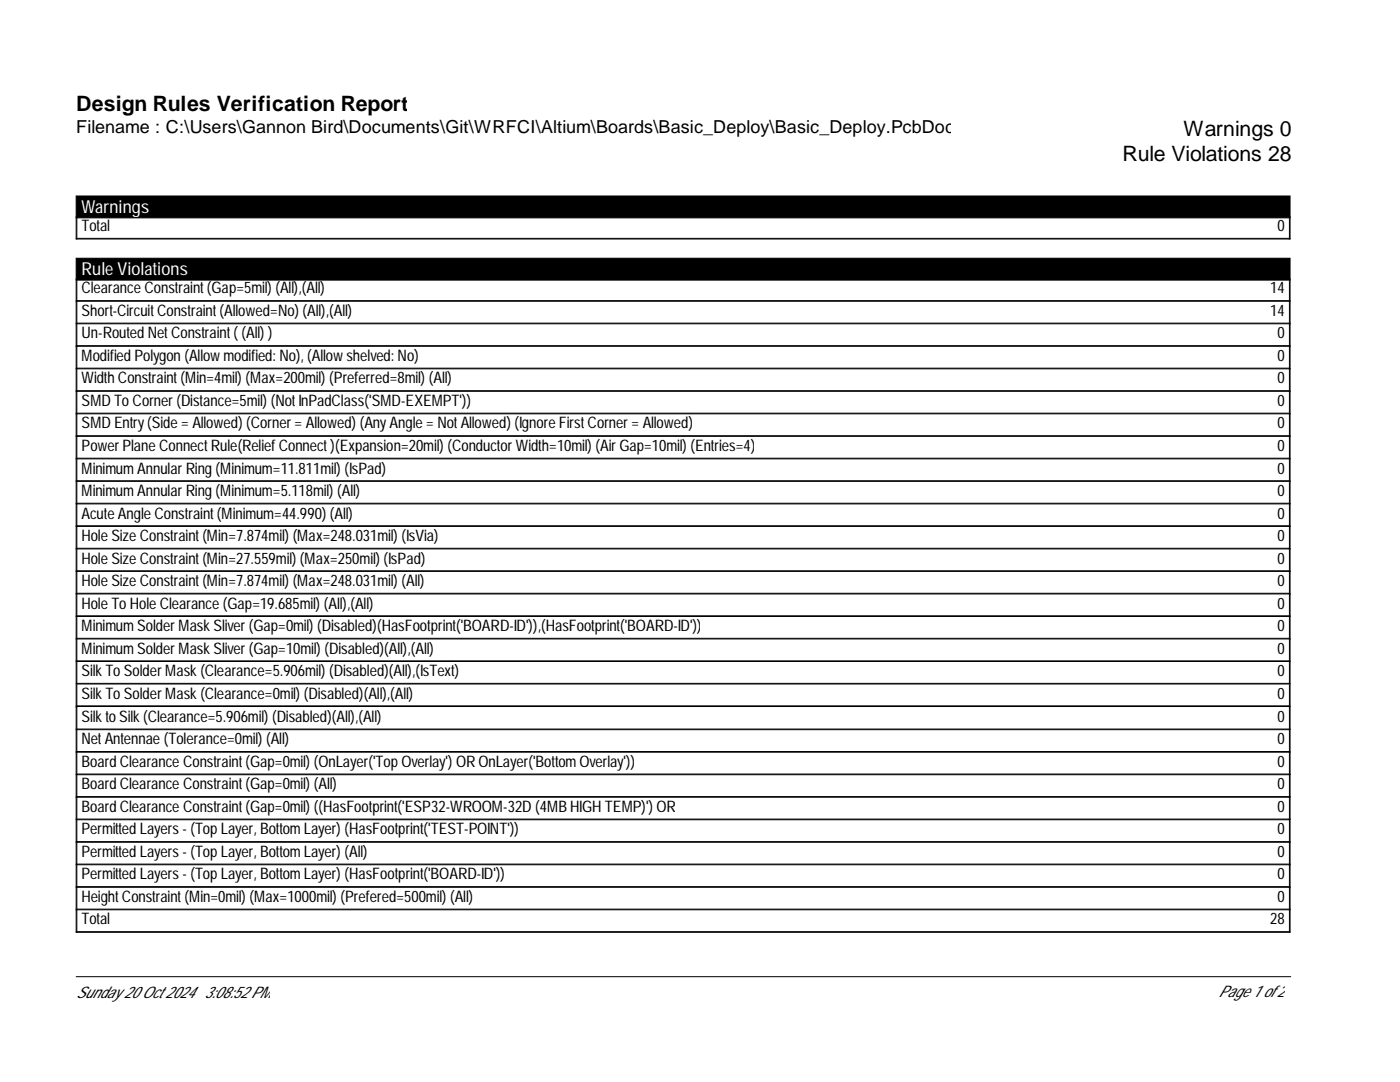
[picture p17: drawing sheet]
<svg xmlns="http://www.w3.org/2000/svg" width="279mm" height="216mm" viewBox="0 0 279 216" stroke-linecap="round" stroke-linejoin="round" font-family="sans-serif">
<defs><g id="words">
<g font-size="4.2">
<text x="15.2" y="22.2">Design Rules Verification Report</text>
<text x="236.2" y="27.1">Warnings 0</text>
<text x="224" y="32.1">Rule Violations 28</text>
</g>
<text font-size="3.6" x="15.2" y="26.6">Filename : C:\Users\Gannon Bird\Documents\Git\WRFCI\Altium\Boards\Basic_Deploy\Basic_Deploy.PcbDoc</text>
<g font-size="3.6" fill="#fff">
<text x="16.3" y="42.4">Warnings</text>
<text x="16.3" y="54.9">RuleViolations</text>
</g>
<g font-size="3.2">
<text x="16.3" y="46.1">Total</text>
<text x="254.9" y="46.1">0</text>
<text x="16.3" y="58.5">ClearanceConstraint(Gap=5mil) (All),(All)</text>
<text x="253.5" y="58.5">14</text>
<text x="16.3" y="63">Short-CircuitConstraint(Allowed=No) (All),(All)</text>
<text x="253.5" y="63">14</text>
<text x="16.3" y="67.5">Un-RoutedNetConstraint((All) )</text>
<text x="254.9" y="67.5">0</text>
<text x="16.3" y="72">ModifiedPolygon(Allowmodified: No), (Allowshelved: No)</text>
<text x="16.3" y="76.5">WidthConstraint(Min=4mil) (Max=200mil) (Preferred=8mil) (All)</text>
<text x="254.9" y="72">0</text>
<text x="254.9" y="76.5">0</text>
<text x="16.3" y="81">SMDToCorner(Distance=5mil) (NotInPadClass('SMD-EXEMPT'))</text>
<text x="254.9" y="81">0</text>
<text x="16.3" y="85.5">SMDEntry(Side=Allowed) (Corner=Allowed) (AnyAngle=NotAllowed) (IgnoreFirstCorner=Allowed)</text>
<text x="16.3" y="90">PowerPlaneConnectRule(ReliefConnect)(Expansion=20mil) (ConductorWidth=10mil) (AirGap=10mil) (Entries=4)</text>
<text x="254.9" y="85.5">0</text>
<text x="254.9" y="90">0</text>
<text x="16.3" y="94.5">MinimumAnnularRing(Minimum=11.811mil) (IsPad)</text>
<text x="254.9" y="94.5">0</text>
<text x="16.3" y="99">MinimumAnnularRing(Minimum=5.118mil) (All)</text>
<text x="254.9" y="99">0</text>
<text x="16.3" y="103.5">AcuteAngleConstraint(Minimum=44.990) (All)</text>
<text x="16.3" y="108">HoleSizeConstraint(Min=7.874mil) (Max=248.031mil) (IsVia)</text>
<text x="254.9" y="103.5">0</text>
<text x="254.9" y="108">0</text>
<text x="16.3" y="112.5">HoleSizeConstraint(Min=27.559mil) (Max=250mil) (IsPad)</text>
<text x="254.9" y="112.5">0</text>
<text x="16.3" y="116.9">HoleSizeConstraint(Min=7.874mil) (Max=248.031mil) (All)</text>
<text x="254.9" y="116.9">0</text>
<text x="16.3" y="121.4">HoleToHoleClearance(Gap=19.685mil) (All),(All)</text>
<text x="16.3" y="125.9">MinimumSolderMaskSliver(Gap=0mil) (Disabled)(HasFootprint('BOARD-ID')),(HasFootprint('BOARD-ID'))</text>
<text x="254.9" y="121.4">0</text>
<text x="254.9" y="125.9">0</text>
<text x="16.3" y="130.4">MinimumSolderMaskSliver(Gap=10mil) (Disabled)(All),(All)</text>
<text x="254.9" y="130.4">0</text>
<text x="16.3" y="134.9">SilkToSolderMask(Clearance=5.906mil) (Disabled)(All),(IsText)</text>
<text x="254.9" y="134.9">0</text>
<text x="16.3" y="139.5">SilkToSolderMask(Clearance=0mil) (Disabled)(All),(All)</text>
<text x="254.9" y="139.5">0</text>
<text x="16.3" y="144">SilktoSilk(Clearance=5.906mil) (Disabled)(All),(All)</text>
<text x="16.3" y="148.5">NetAntennae(Tolerance=0mil) (All)</text>
<text x="254.9" y="144">0</text>
<text x="254.9" y="148.5">0</text>
<text x="16.3" y="153">BoardClearanceConstraint(Gap=0mil) (OnLayer('TopOverlay') OR OnLayer('BottomOverlay'))</text>
<text x="254.9" y="153">0</text>
<text x="16.3" y="157.5">BoardClearanceConstraint(Gap=0mil) (All)</text>
<text x="254.9" y="157.5">0</text>
<text x="16.3" y="162">BoardClearanceConstraint(Gap=0mil) ((HasFootprint('ESP32-WROOM-32D (4MBHIGH TEMP)') OR</text>
<text x="16.3" y="166.5">PermittedLayers-(TopLayer, BottomLayer) (HasFootprint('TEST-POINT'))</text>
<text x="254.9" y="162">0</text>
<text x="254.9" y="166.5">0</text>
<text x="16.3" y="171">PermittedLayers-(TopLayer, BottomLayer) (All)</text>
<text x="254.9" y="171">0</text>
<text x="16.3" y="175.5">PermittedLayers-(TopLayer, BottomLayer) (HasFootprint('BOARD-ID'))</text>
<text x="16.3" y="180">HeightConstraint(Min=0mil) (Max=1000mil) (Prefered=500mil) (All)</text>
<text x="254.9" y="175.5">0</text>
<text x="254.9" y="180">0</text>
<text x="16.3" y="184.5">Total</text>
<text x="253.5" y="184.5">28</text>
<text x="15.2" y="199.1">Sunday20Oct2024 3:08:52PM</text>
<text x="243.2" y="198.8">Page1 of2</text>
</g>
</g></defs>
<path d="M15.2 39.1h242.3v4.4h-242.3zM15.2 51.5h242.3v4.4h-242.3z" fill="#000" stroke="#000" stroke-width=".2"/>
<g fill="none" stroke="#000" stroke-width=".2">
<path d="M15.2 43.2v4.5h242.3v-4.5M15.2 47.6h242.3M15.2 55.6v80.9h242.3v-80.9M15.2 60h242.3M15.3 43.2v4.5M15.3 55.6v80.9M257.3 43.2v4.5M257.3 55.6v80.9M15.2 60.1h242.3M15.2 64.6h242.3M15.2 64.5h242.3M15.2 69.1h242.3"/>
<path d="M15.2 69h242.3M15.2 73.6h242.3M15.2 73.5h242.3M15.2 78.1h242.3M15.2 78h242.3M15.2 82.6h242.3M15.2 82.4h242.3M15.2 87.1h242.3M15.2 86.9h242.3M15.2 91.6h242.3M15.2 91.4h242.3M15.2 96.1h242.3"/>
<path d="M15.2 95.9h242.3M15.2 100.5h242.3M15.2 100.4h242.3M15.2 105h242.3M15.2 104.9h242.3M15.2 109.5h242.3M15.2 109.4h242.3M15.2 114h242.3M15.2 113.9h242.3M15.2 118.5h242.3M15.2 118.4h242.3M15.2 136.6v49.4h242.3v-49.4"/>
<path d="M15.2 123h242.3M15.2 122.9h242.3M15.2 127.5h242.3M15.2 127.4h242.3M15.2 132h242.3M15.2 131.9h242.3M15.2 136.4h242.3M15.3 136.6v49.4M257.3 136.6v49.4M15.2 141h242.3M15.2 140.8h242.3M15.2 145.6h242.3"/>
<path d="M15.2 145.5h242.3M15.2 150.1h242.3M15.2 150h242.3M15.2 154.6h242.3M15.2 154.5h242.3M15.2 159.1h242.3M15.2 158.9h242.3M15.2 163.6h242.3M15.2 163.4h242.3M15.2 168.1h242.3M15.2 167.9h242.3M15.2 172.6h242.3"/>
<path d="M15.2 172.4h242.3M15.2 177h242.3M15.2 176.9h242.3M15.2 181.5h242.3M15.2 181.4h242.3M15.2 185.9h242.3M15.2 194.9h242.4"/>
</g>
<use href="#words"/>
</svg>
